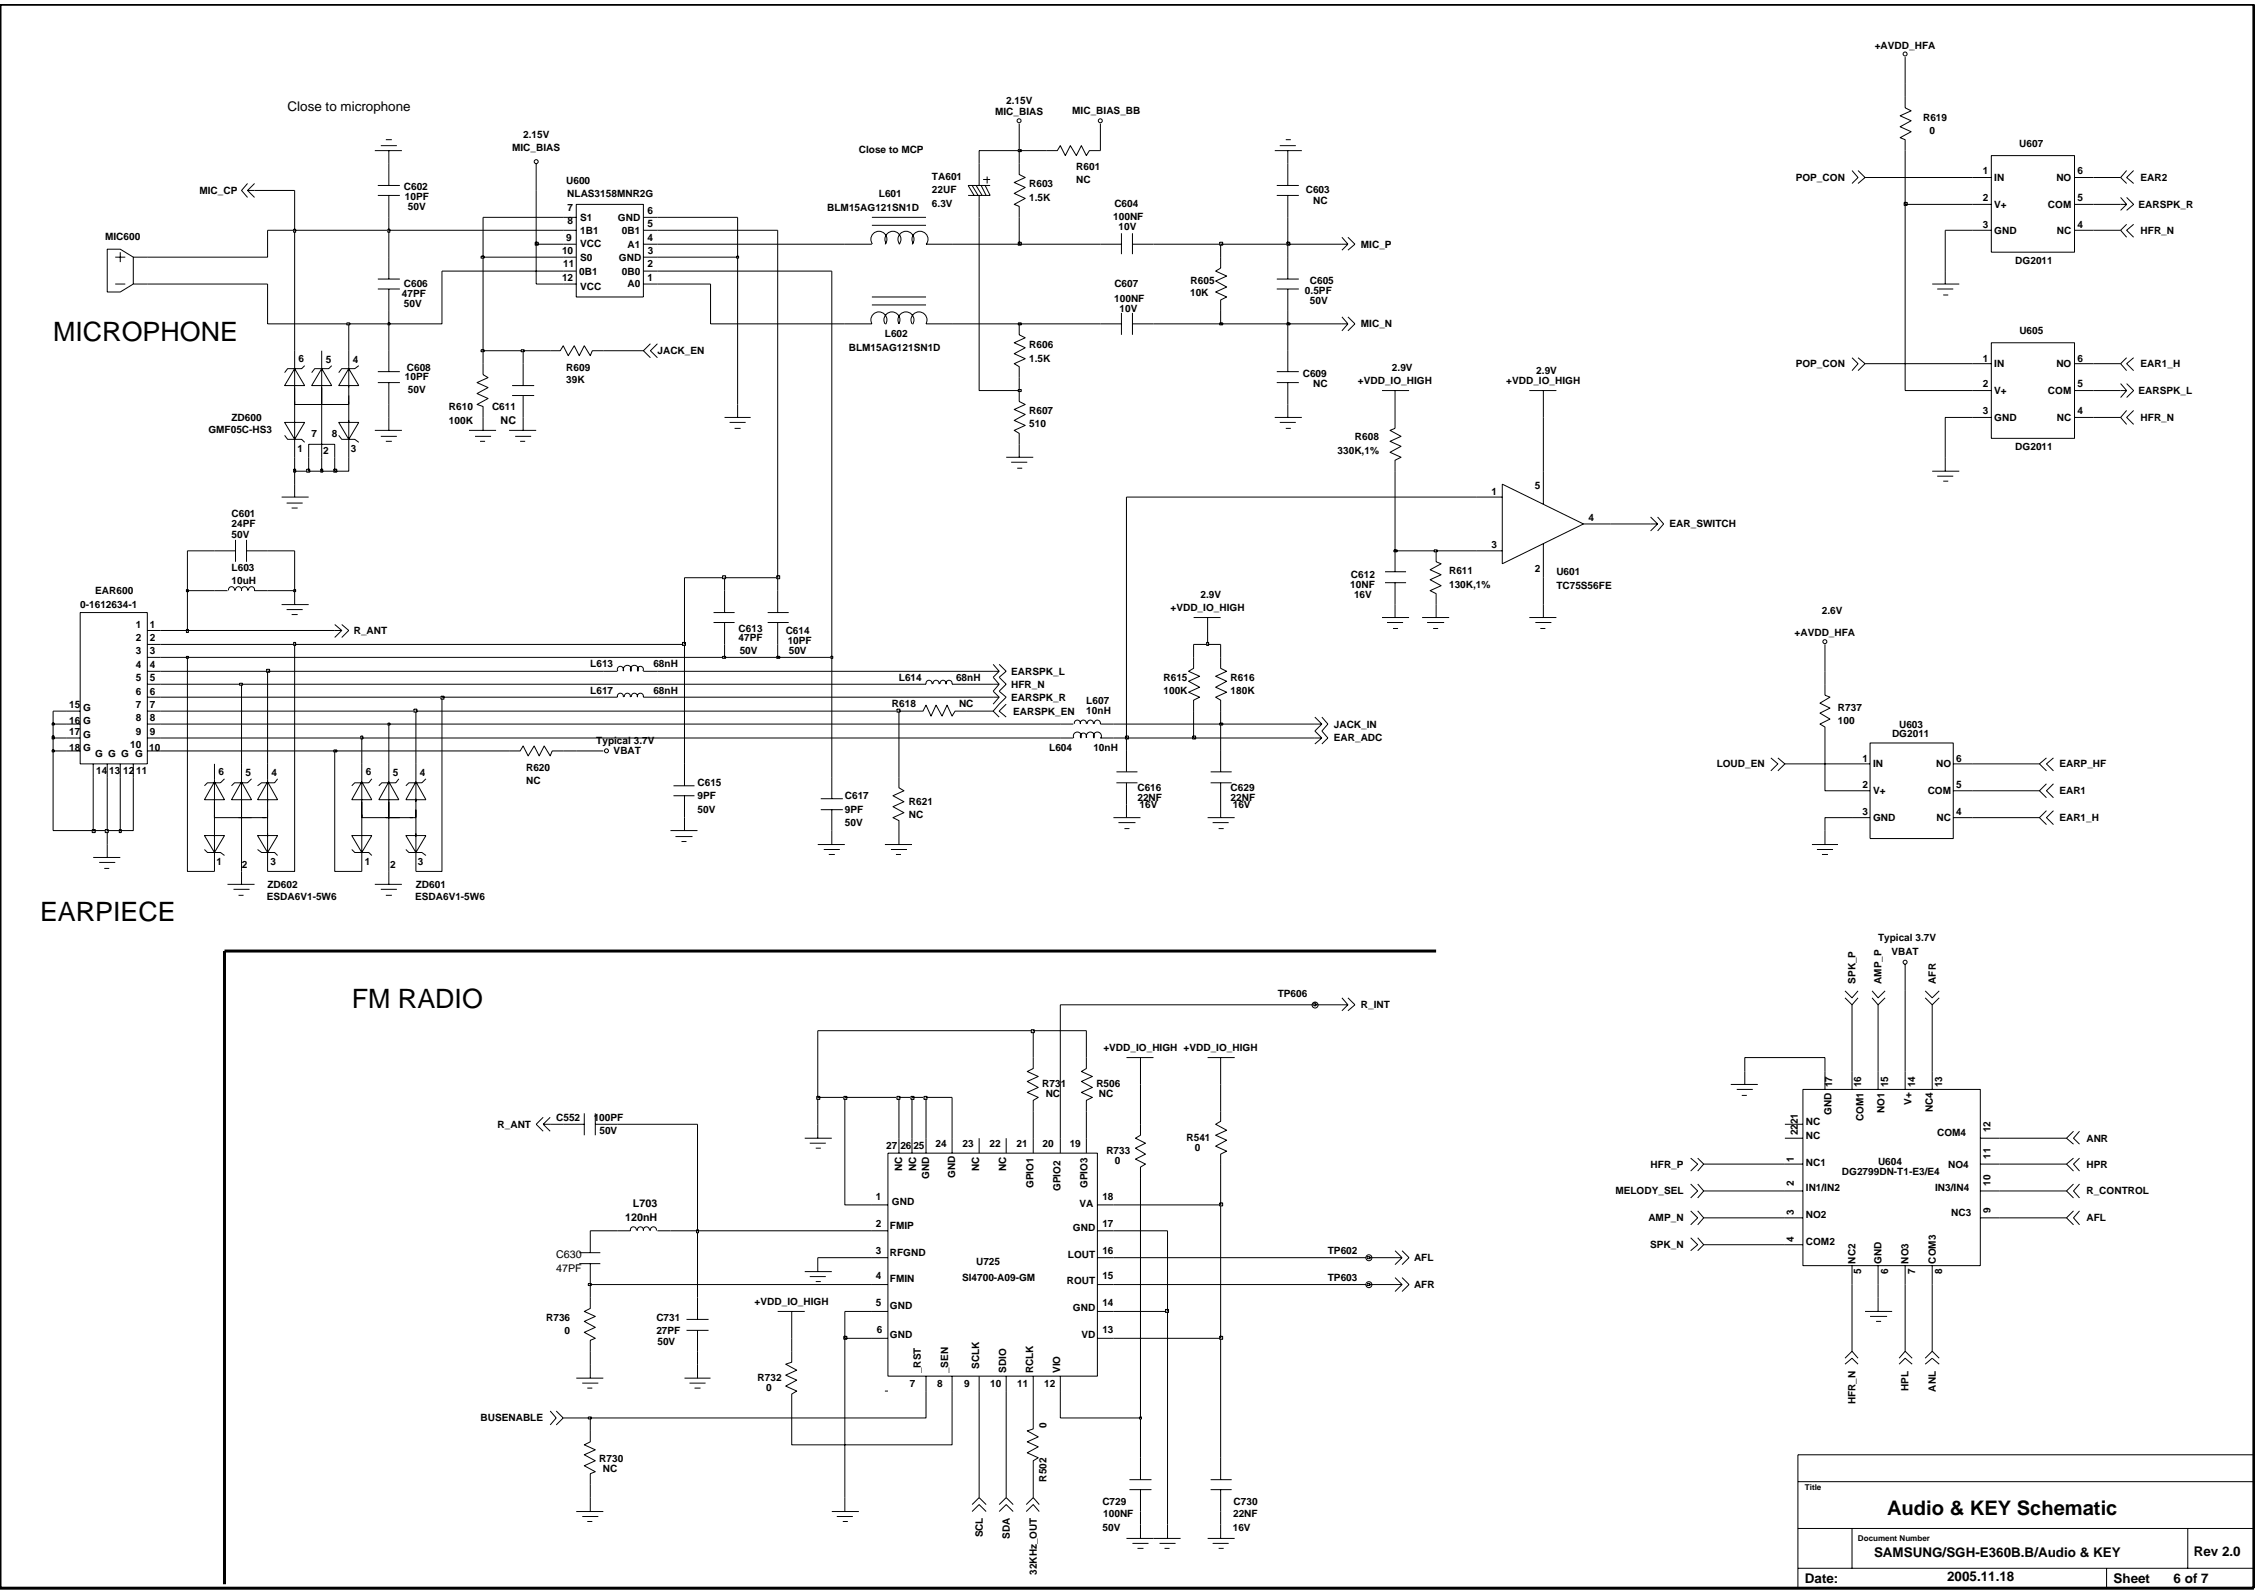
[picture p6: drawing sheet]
<svg xmlns="http://www.w3.org/2000/svg" width="192mm" height="135mm" viewBox="0 0 192 135" stroke-linecap="round" stroke-linejoin="round" font-family="sans-serif">
<defs><g id="words">
<g font-size="2.3">
<text x="4.5" y="28.9">MICROPHONE</text>
<text x="3.4" y="78.2">EARPIECE</text>
<text x="29.9" y="85.6">FM RADIO</text>
</g>
<text font-size="1.7" x="160.3" y="128.6">Audio &amp; KEY Schematic</text>
<g font-size="1.1">
<text x="24.4" y="9.4">Close to microphone</text>
<text x="153.3" y="134.4">Date:</text>
<text x="159.2" y="132.2">SAMSUNG/SGH-E360B.B/Audio &amp; KEY</text>
<text x="165.4" y="134.3">2005.11.18</text>
<text x="179.6" y="134.4">Sheet</text>
<text x="184.7" y="134.4">6 of 7</text>
<text x="186.4" y="132.1">Rev 2.0</text>
</g>
<g font-size=".9">
<text x="42.5" y="36">NC</text>
<text x="157.6" y="83.5" transform="rotate(-90 157.6 83.5)">SPK_P</text>
<text x="159.8" y="83.5" transform="rotate(-90 159.8 83.5)">AMP_P</text>
<text x="164.4" y="83.5" transform="rotate(-90 164.4 83.5)">AFR</text>
<text x="155.6" y="94.7" transform="rotate(-90 155.6 94.7)">GND</text>
<text x="155.6" y="92.3" transform="rotate(-90 155.6 92.3)">17</text>
<text x="158.1" y="92.3" transform="rotate(-90 158.1 92.3)">16</text>
<text x="158.3" y="95.2" transform="rotate(-90 158.3 95.2)">COM1</text>
<text x="160.1" y="94.5" transform="rotate(-90 160.1 94.5)">NO1</text>
<text x="160.4" y="92.3" transform="rotate(-90 160.4 92.3)">15</text>
<text x="162.4" y="93.8" transform="rotate(-90 162.4 93.8)">V+</text>
<text x="162.7" y="92.3" transform="rotate(-90 162.7 92.3)">14</text>
<text x="164.2" y="94.5" transform="rotate(-90 164.2 94.5)">NC4</text>
<text x="165" y="92.3" transform="rotate(-90 165 92.3)">13</text>
<text x="76.6" y="99.5" transform="rotate(-90 76.6 99.5)">NC</text>
<text x="77.8" y="99.5" transform="rotate(-90 77.8 99.5)">NC</text>
<text x="78.9" y="100.1" transform="rotate(-90 78.9 100.1)">GND</text>
<text x="81.1" y="100" transform="rotate(-90 81.1 100)">GND</text>
<text x="83.2" y="99.5" transform="rotate(-90 83.2 99.5)">NC</text>
<text x="85.5" y="99.5" transform="rotate(-90 85.5 99.5)">NC</text>
<text x="87.8" y="100.9" transform="rotate(-90 87.8 100.9)">GPIO1</text>
<text x="90.1" y="101.2" transform="rotate(-90 90.1 101.2)">GPIO2</text>
<text x="92.4" y="100.9" transform="rotate(-90 92.4 100.9)">GPIO3</text>
<text x="152.4" y="100.7" transform="rotate(-90 152.4 100.7)">2</text>
<text x="152.4" y="98.7" transform="rotate(-90 152.4 98.7)">1</text>
<text x="152.7" y="96.4" transform="rotate(-90 152.7 96.4)">2221</text>
<text x="169.1" y="100.7" transform="rotate(-90 169.1 100.7)">10</text>
<text x="169.1" y="96.1" transform="rotate(-90 169.1 96.1)">12</text>
<text x="169.1" y="98.4" transform="rotate(-90 169.1 98.4)">11</text>
<text x="47.3" y="106.8">C630</text>
<text x="47.3" y="108">47PF</text>
<text x="53.1" y="103.7">120nH</text>
<text x="53.8" y="102.5">L703</text>
<text x="152.4" y="105.4" transform="rotate(-90 152.4 105.4)">4</text>
<text x="152.4" y="103.2" transform="rotate(-90 152.4 103.2)">3</text>
<text x="157.6" y="107.3" transform="rotate(-90 157.6 107.3)">NC2</text>
<text x="159.8" y="107.3" transform="rotate(-90 159.8 107.3)">GND</text>
<text x="162.1" y="107.3" transform="rotate(-90 162.1 107.3)">NO3</text>
<text x="164.4" y="107.3" transform="rotate(-90 164.4 107.3)">COM3</text>
<text x="169.1" y="103" transform="rotate(-90 169.1 103)">9</text>
<text x="158.1" y="108.2" transform="rotate(-90 158.1 108.2)">5</text>
<text x="160.4" y="108.2" transform="rotate(-90 160.4 108.2)">6</text>
<text x="162.7" y="108.2" transform="rotate(-90 162.7 108.2)">7</text>
<text x="165" y="108.2" transform="rotate(-90 165 108.2)">8</text>
<text x="78.2" y="116.6" transform="rotate(-90 78.2 116.6)">_RST</text>
<text x="80.5" y="116.6" transform="rotate(-90 80.5 116.6)">_SEN</text>
<text x="83.2" y="116.3" transform="rotate(-90 83.2 116.3)">SCLK</text>
<text x="85.5" y="116.6" transform="rotate(-90 85.5 116.6)">SDIO</text>
<text x="87.8" y="116.6" transform="rotate(-90 87.8 116.6)">RCLK</text>
<text x="90.1" y="116.6" transform="rotate(-90 90.1 116.6)">VIO</text>
<text x="157.6" y="119.3" transform="rotate(-90 157.6 119.3)">HFR_N</text>
<text x="162.1" y="118.1" transform="rotate(-90 162.1 118.1)">HPL</text>
<text x="164.4" y="118.2" transform="rotate(-90 164.4 118.2)">ANL</text>
<text x="88.9" y="125.8" transform="rotate(-90 88.9 125.8)">R502</text>
<text x="88.9" y="121.3" transform="rotate(-90 88.9 121.3)">0</text>
<text x="83.5" y="130.6" transform="rotate(-90 83.5 130.6)">SCL</text>
<text x="85.8" y="130.7" transform="rotate(-90 85.8 130.7)">SDA</text>
<text x="88.1" y="133.7" transform="rotate(-90 88.1 133.7)">32KHz_OUT</text>
</g>
<g font-size=".8">
<text x="159.3" y="4.1">+AVDD_HFA</text>
<text x="44.4" y="11.7">2.15V</text>
<text x="84.5" y="9.8">MIC_BIAS</text>
<text x="85.5" y="8.8">2.15V</text>
<text x="91.1" y="9.7">MIC_BIAS_BB</text>
<text x="163.4" y="10.3">R619</text>
<text x="163.9" y="11.4">0</text>
<text x="16.9" y="16.5">MIC_CP</text>
<text x="34.3" y="16.2">C602</text>
<text x="34.4" y="17">10PF</text>
<text x="34.7" y="17.9">50V</text>
<text x="43.5" y="12.8">MIC_BIAS</text>
<text x="48.1" y="15.6">U600</text>
<text x="48.2" y="16.7">NLAS3158MNR2G</text>
<text x="48.2" y="17.9">7</text>
<text x="70.3" y="17.9">BLM15AG121SN1D</text>
<text x="73" y="13">Close to MCP</text>
<text x="74.7" y="16.7">L601</text>
<text x="79.2" y="16.4">22UF</text>
<text x="79.2" y="17.6">6.3V</text>
<text x="79.2" y="15.3">TA601</text>
<text x="87.4" y="15.9">R603</text>
<text x="87.4" y="17.1">1.5K</text>
<text x="91.4" y="15.6">NC</text>
<text x="91.4" y="14.5">R601</text>
<text x="94.7" y="17.6">C604</text>
<text x="110.9" y="16.4">C603</text>
<text x="111.6" y="17.3">NC</text>
<text x="152.6" y="15.4">POP_CON</text>
<text x="168.4" y="14.8">1</text>
<text x="168.4" y="17.1">2</text>
<text x="169.4" y="17.6">V+</text>
<text x="169.4" y="15.4">IN</text>
<text x="171.6" y="12.5">U607</text>
<text x="174" y="17.6">COM</text>
<text x="174.7" y="15.4">NO</text>
<text x="176.5" y="17.1">5</text>
<text x="176.5" y="14.8">6</text>
<text x="181.7" y="17.6">EARSPK_R</text>
<text x="181.9" y="15.4">EAR2</text>
<text x="8.9" y="20.4">MIC600</text>
<text x="47.7" y="21.6">10</text>
<text x="47.7" y="23.9">12</text>
<text x="47.8" y="22.7">11</text>
<text x="48.1" y="20.5">9</text>
<text x="48.2" y="19">8</text>
<text x="49.2" y="23.4">0B1</text>
<text x="49.3" y="22.1">S0</text>
<text x="49.3" y="18.7">S1</text>
<text x="49.3" y="21">VCC</text>
<text x="49.3" y="19.8">1B1</text>
<text x="52.5" y="18.7">GND</text>
<text x="52.6" y="22.2">GND</text>
<text x="52.8" y="23.3">0B0</text>
<text x="52.8" y="19.8">0B1</text>
<text x="53.3" y="21">A1</text>
<text x="55" y="18.2">6</text>
<text x="55" y="23.9">1</text>
<text x="55" y="20.5">4</text>
<text x="55" y="22.7">2</text>
<text x="55" y="19.3">5</text>
<text x="55" y="21.6">3</text>
<text x="94.6" y="18.7">100NF</text>
<text x="95" y="19.5">10V</text>
<text x="115.6" y="21">MIC_P</text>
<text x="168.4" y="19.4">3</text>
<text x="169.4" y="19.8">GND</text>
<text x="171.2" y="22.4">DG2011</text>
<text x="174.7" y="19.8">NC</text>
<text x="176.5" y="19.4">4</text>
<text x="181.9" y="19.8">HFR_N</text>
<text x="34.1" y="25.2">47PF</text>
<text x="34.3" y="24.4">C606</text>
<text x="34.3" y="26.1">50V</text>
<text x="49.3" y="24.7">VCC</text>
<text x="53.3" y="24.4">A0</text>
<text x="72.1" y="29.8">BLM15AG121SN1D</text>
<text x="75.2" y="28.6">L602</text>
<text x="87.4" y="29.5">R606</text>
<text x="94.7" y="25.6">100NF</text>
<text x="94.7" y="24.4">C607</text>
<text x="95.1" y="26.5">10V</text>
<text x="101.1" y="25.1">10K</text>
<text x="101.1" y="24.1">R605</text>
<text x="110.9" y="25">0.5PF</text>
<text x="111.3" y="24.1">C605</text>
<text x="111.3" y="25.8">50V</text>
<text x="115.6" y="27.8">MIC_N</text>
<text x="171.6" y="28.4">U605</text>
<text x="19.7" y="35.8">ZD600</text>
<text x="25.4" y="30.7">6</text>
<text x="27.7" y="30.8">5</text>
<text x="30" y="30.8">4</text>
<text x="34.4" y="32.3">10PF</text>
<text x="34.6" y="31.5">C608</text>
<text x="34.7" y="33.4">50V</text>
<text x="38.1" y="34.8">R610</text>
<text x="41.8" y="34.8">C611</text>
<text x="48.1" y="31.5">R609</text>
<text x="48.1" y="32.6">39K</text>
<text x="55.9" y="30.1">JACK_EN</text>
<text x="87.4" y="35.2">R607</text>
<text x="87.4" y="30.7">1.5K</text>
<text x="110.7" y="32.1">C609</text>
<text x="111.6" y="32.9">NC</text>
<text x="115.4" y="32.6">+VDD_IO_HIGH</text>
<text x="118.3" y="31.5">2.9V</text>
<text x="128" y="32.6">+VDD_IO_HIGH</text>
<text x="130.5" y="31.7">2.9V</text>
<text x="152.6" y="31.2">POP_CON</text>
<text x="168.4" y="35.2">3</text>
<text x="168.4" y="30.7">1</text>
<text x="168.4" y="32.9">2</text>
<text x="169.4" y="35.7">GND</text>
<text x="169.4" y="31.2">IN</text>
<text x="169.4" y="33.5">V+</text>
<text x="174" y="33.5">COM</text>
<text x="174.7" y="31.2">NO</text>
<text x="174.7" y="35.7">NC</text>
<text x="176.5" y="32.9">5</text>
<text x="176.5" y="35.2">4</text>
<text x="176.5" y="30.7">6</text>
<text x="181.7" y="33.5">EARSPK_L</text>
<text x="181.9" y="35.7">HFR_N</text>
<text x="181.9" y="31.2">EAR1_H</text>
<text x="17.7" y="36.8">GMF05C-HS3</text>
<text x="25.3" y="38.4">1</text>
<text x="26.5" y="37.1">7</text>
<text x="27.4" y="38.6">2</text>
<text x="28.2" y="37.1">8</text>
<text x="29.8" y="38.4">3</text>
<text x="38.1" y="36">100K</text>
<text x="87.4" y="36.3">510</text>
<text x="113.6" y="38.6">330K,1%</text>
<text x="115.1" y="37.4">R608</text>
<text x="130.4" y="41.5">5</text>
<text x="171.2" y="38.2">DG2011</text>
<text x="19.7" y="45.7">50V</text>
<text x="19.7" y="44.7">24PF</text>
<text x="19.7" y="43.9">C601</text>
<text x="126.7" y="42">1</text>
<text x="126.7" y="46.5">3</text>
<text x="134.9" y="44.2">4</text>
<text x="141.8" y="44.8">EAR_SWITCH</text>
<text x="6.8" y="51.7">0-1612634-1</text>
<text x="8.1" y="50.4">EAR600</text>
<text x="11.5" y="53.4">1</text>
<text x="12.7" y="53.4">1</text>
<text x="19.7" y="49.6">10uH</text>
<text x="19.7" y="48.5">L603</text>
<text x="30.1" y="53.8">R_ANT</text>
<text x="62.7" y="53.6">C613</text>
<text x="66.7" y="53.9">C614</text>
<text x="99.4" y="51.9">+VDD_IO_HIGH</text>
<text x="102" y="50.7">2.9V</text>
<text x="114.7" y="49.9">10NF</text>
<text x="114.8" y="49.1">C612</text>
<text x="115" y="50.7">16V</text>
<text x="123.1" y="48.7">R611</text>
<text x="123.1" y="49.9">130K,1%</text>
<text x="130.4" y="48.5">2</text>
<text x="132.2" y="48.8">U601</text>
<text x="132.2" y="50">TC75S56FE</text>
<text x="154.8" y="52.2">2.6V</text>
<text x="11.5" y="54.5">2</text>
<text x="11.5" y="55.6">3</text>
<text x="11.5" y="56.7">4</text>
<text x="11.5" y="57.8">5</text>
<text x="11.5" y="59">6</text>
<text x="12.7" y="54.5">2</text>
<text x="12.7" y="56.7">4</text>
<text x="12.7" y="59">6</text>
<text x="12.7" y="55.6">3</text>
<text x="12.7" y="57.8">5</text>
<text x="50.1" y="56.7">L613</text>
<text x="50.1" y="58.9">L617</text>
<text x="55.5" y="56.7">68nH</text>
<text x="55.5" y="58.9">68nH</text>
<text x="62.7" y="54.5">47PF</text>
<text x="62.8" y="55.6">50V</text>
<text x="66.9" y="54.7">10PF</text>
<text x="67" y="55.5">50V</text>
<text x="76.4" y="57.8">L614</text>
<text x="81.2" y="57.8">68nH</text>
<text x="85.9" y="57.3">EARSPK_L</text>
<text x="85.9" y="59.5">EARSPK_R</text>
<text x="85.9" y="58.4">HFR_N</text>
<text x="92.3" y="59.8">L607</text>
<text x="98.8" y="58.9">100K</text>
<text x="98.8" y="57.8">R615</text>
<text x="104.5" y="58.9">180K</text>
<text x="104.5" y="57.8">R616</text>
<text x="152.5" y="54">+AVDD_HFA</text>
<text x="5.9" y="60.1">15</text>
<text x="5.9" y="61.5">16</text>
<text x="5.9" y="62.4">17</text>
<text x="5.9" y="63.8">18</text>
<text x="7.1" y="63.8">G</text>
<text x="7.1" y="60.4">G</text>
<text x="7.1" y="61.5">G</text>
<text x="7.1" y="62.7">G</text>
<text x="8.1" y="64.3">G G G G</text>
<text x="8.2" y="65.7">14</text>
<text x="9.3" y="65.7">13</text>
<text x="10.5" y="65.7">12</text>
<text x="11.1" y="63.5">10</text>
<text x="11.5" y="62.4">9</text>
<text x="11.5" y="60.1">7</text>
<text x="11.5" y="61.2">8</text>
<text x="11.6" y="65.7">11</text>
<text x="12.7" y="63.8">10</text>
<text x="12.7" y="62.4">9</text>
<text x="12.7" y="61.2">8</text>
<text x="12.7" y="60.1">7</text>
<text x="18.6" y="65.8">6</text>
<text x="20.9" y="65.9">5</text>
<text x="23.1" y="65.9">4</text>
<text x="31.1" y="65.8">6</text>
<text x="33.4" y="65.9">5</text>
<text x="35.7" y="65.9">4</text>
<text x="44.7" y="65.5">R620</text>
<text x="50.7" y="63.2">Typical 3.7V</text>
<text x="52.1" y="64.1">VBAT</text>
<text x="75.8" y="60">R618</text>
<text x="81.5" y="60">NC</text>
<text x="86.1" y="60.7">EARSPK_EN</text>
<text x="89.1" y="63.8">L604</text>
<text x="92.3" y="60.6">10nH</text>
<text x="92.9" y="63.8">10nH</text>
<text x="113.3" y="61.8">JACK_IN</text>
<text x="113.3" y="63">EAR_ADC</text>
<text x="145.8" y="65.2">LOUD_EN</text>
<text x="156.1" y="60.4">R737</text>
<text x="156.1" y="61.5">100</text>
<text x="158.2" y="64.7">1</text>
<text x="159.1" y="65.2">IN</text>
<text x="160.7" y="62.6">DG2011</text>
<text x="161.3" y="61.8">U603</text>
<text x="164.5" y="65.2">NO</text>
<text x="166.2" y="64.7">6</text>
<text x="175" y="65.2">EARP_HF</text>
<text x="44.7" y="66.6">NC</text>
<text x="59.3" y="69">50V</text>
<text x="59.3" y="67.8">9PF</text>
<text x="59.3" y="66.7">C615</text>
<text x="71.8" y="69">9PF</text>
<text x="71.8" y="70.1">50V</text>
<text x="71.8" y="67.8">C617</text>
<text x="77.2" y="68.3">R621</text>
<text x="77.2" y="69.4">NC</text>
<text x="96.6" y="68">22NF</text>
<text x="96.6" y="67.1">C616</text>
<text x="96.8" y="68.6">16V</text>
<text x="104.5" y="67.1">C629</text>
<text x="104.5" y="68">22NF</text>
<text x="104.7" y="68.6">16V</text>
<text x="158.2" y="69.2">3</text>
<text x="158.2" y="66.9">2</text>
<text x="159.1" y="69.7">GND</text>
<text x="159.1" y="67.4">V+</text>
<text x="163.8" y="67.4">COM</text>
<text x="164.5" y="69.7">NC</text>
<text x="166.2" y="66.9">5</text>
<text x="166.2" y="69.2">4</text>
<text x="175" y="69.7">EAR1_H</text>
<text x="175" y="67.4">EAR1</text>
<text x="18.4" y="73.5">1</text>
<text x="20.6" y="73.7">2</text>
<text x="22.7" y="76.5">ESDA6V1-5W6</text>
<text x="22.7" y="75.4">ZD602</text>
<text x="23" y="73.5">3</text>
<text x="31" y="73.5">1</text>
<text x="33.2" y="73.7">2</text>
<text x="35.3" y="76.5">ESDA6V1-5W6</text>
<text x="35.3" y="75.4">ZD601</text>
<text x="35.5" y="73.5">3</text>
<text x="159.5" y="79.9">Typical 3.7V</text>
<text x="160.7" y="81.1">VBAT</text>
<text x="93.7" y="89.3">+VDD_IO_HIGH +VDD_IO_HIGH</text>
<text x="108.5" y="84.7">TP606</text>
<text x="115.6" y="85.6">R_INT</text>
<text x="42.3" y="95.8">R_ANT</text>
<text x="47.2" y="95.2">C552</text>
<text x="50.4" y="95.2">100PF</text>
<text x="88.5" y="92.3">R731</text>
<text x="88.8" y="93.2">NC</text>
<text x="93.1" y="92.3">R506</text>
<text x="93.4" y="93.2">NC</text>
<text x="153.4" y="95.5">NC</text>
<text x="50.9" y="96.3">50V</text>
<text x="74.4" y="101.9">1</text>
<text x="75.3" y="97.6">27</text>
<text x="76.5" y="97.6">26</text>
<text x="77.6" y="97.6">25</text>
<text x="79.5" y="97.4">24</text>
<text x="81.8" y="97.4">23</text>
<text x="84.1" y="97.4">22</text>
<text x="86.4" y="97.4">21</text>
<text x="88.6" y="97.4">20</text>
<text x="90.9" y="97.4">19</text>
<text x="93.6" y="101.9">18</text>
<text x="94" y="98">R733</text>
<text x="94.7" y="98.9">0</text>
<text x="100.8" y="96.9">R541</text>
<text x="101.5" y="97.8">0</text>
<text x="137.2" y="101.4">MELODY_SEL</text>
<text x="140.2" y="99.2">HFR_P</text>
<text x="153.4" y="99">NC1</text>
<text x="153.4" y="96.7">NC</text>
<text x="153.4" y="101.2">IN1/IN2</text>
<text x="156.5" y="99.7">DG2799DN-T1-E3/E4</text>
<text x="159.5" y="98.9">U604</text>
<text x="164.4" y="101.2">IN3/IN4</text>
<text x="164.6" y="96.4">COM4</text>
<text x="165.5" y="99.2">NO4</text>
<text x="177.3" y="97">ANR</text>
<text x="177.3" y="101.4">R_CONTROL</text>
<text x="177.3" y="99.2">HPR</text>
<text x="74.4" y="106.5">3</text>
<text x="74.4" y="104.2">2</text>
<text x="75.6" y="106.6">RFGND</text>
<text x="75.6" y="104.3">FMIP</text>
<text x="75.8" y="102.3">GND</text>
<text x="82.9" y="107.4">U725</text>
<text x="90.7" y="106.8">LOUT</text>
<text x="91.2" y="104.5">GND</text>
<text x="91.7" y="102.5">VA</text>
<text x="93.6" y="106.5">16</text>
<text x="93.6" y="104.2">17</text>
<text x="112.8" y="106.5">TP602</text>
<text x="120.1" y="107.1">AFL</text>
<text x="140" y="103.7">AMP_N</text>
<text x="140.2" y="106">SPK_N</text>
<text x="153.4" y="103.5">NO2</text>
<text x="153.4" y="105.7">COM2</text>
<text x="165.8" y="103.3">NC3</text>
<text x="177.3" y="103.7">AFL</text>
<text x="46.4" y="112.2">R736</text>
<text x="48" y="113.3">0</text>
<text x="55.8" y="113.3">27PF</text>
<text x="55.8" y="112.2">C731</text>
<text x="64.1" y="110.8">+VDD_IO_HIGH</text>
<text x="74.4" y="108.7">4</text>
<text x="74.4" y="110.9">5</text>
<text x="74.5" y="113.2">6</text>
<text x="75.6" y="108.9">FMIN</text>
<text x="75.6" y="111.2">GND</text>
<text x="75.6" y="113.6">GND</text>
<text x="81.7" y="108.8">SI4700-A09-GM</text>
<text x="90.6" y="109.1">ROUT</text>
<text x="91.2" y="111.4">GND</text>
<text x="91.9" y="113.6">VD</text>
<text x="93.6" y="108.7">15</text>
<text x="93.6" y="113.2">13</text>
<text x="93.6" y="110.9">14</text>
<text x="112.8" y="108.8">TP603</text>
<text x="120.1" y="109.4">AFR</text>
<text x="55.8" y="114.3">50V</text>
<text x="64.4" y="117.3">R732</text>
<text x="65.1" y="118.1">0</text>
<text x="77.3" y="117.8">7</text>
<text x="79.6" y="117.8">8</text>
<text x="81.9" y="117.8">9</text>
<text x="84.1" y="117.8">10</text>
<text x="86.4" y="117.8">11</text>
<text x="88.7" y="117.8">12</text>
<text x="40.8" y="120.7">BUSENABLE</text>
<text x="50.9" y="124.1">R730</text>
<text x="51.2" y="125">NC</text>
<text x="93.6" y="127.8">C729</text>
<text x="93.7" y="130.1">50V</text>
<text x="93.7" y="128.9">100NF</text>
<text x="104.7" y="130.1">16V</text>
<text x="104.8" y="128.9">22NF</text>
<text x="104.8" y="127.8">C730</text>
</g>
<g font-size=".7">
<text x="153.3" y="126.6">Title</text>
<text x="157.8" y="130.9">Document Number</text>
</g>
</g></defs>
<g fill="none" stroke="#000" stroke-width=".08">
<path d="M21 15.6l-.5 .6 .5 .6M21 16.2l.6 .6M21 16.2h.6M21.6 15.6l-.6 .6M31.8 12.8h2.3M32.1 16.6h1.9M32.1 15.8h1.9M32.4 12.4h1.3M32.8 11.9h.5M33 12.8v3M33 16.6v1.9M45.5 13.9v2.3"/>
<path d="M47.8 18.5h1.2M47.8 19.6h1.2M49 17.4h5.7v7.8h-5.7zM54.7 18.5h1.2M54.7 19.6h1.2M74.1 18.5h4.6M74.1 19.1h4.6M82.6 15.8l.5 .8M82.9 15.8l.5 .8M83.2 13.9v1.9M83.2 16.6v1.9M83.4 15.8l.4 .8"/>
<path d="M83.5 15.2h.6M83.7 15.8l.4 .8h-1.9M83.9 15v.6M84.1 15.8h-1.9l.6 .8M86.6 13.9v.9l.5 .3-.9 .4 .9 .4-.9 .5 .9 .5-.9 .5 .4 .1v1M86.6 10.5v2.3M93.5 10.5v2.3h-1l-.2 .4-.4-.8-.5 .8-.5-.8-.4 .8-.4-.8-.3 .4h-.9M95.3 19.8v1.8M96.2 19.8v1.8M108.3 12.8h2.3M108.5 16.6h1.8M108.5 15.8h1.8"/>
<path d="M108.7 12.4h1.4M109.2 11.9h.5M109.4 12.8v3M109.4 16.6v1.9M157.3 14.5l.5 .6-.5 .5M157.8 14.5l.6 .6-.6 .5M161.8 8.2v1l.6 .2-1 .4 1 .5-1 .5 1 .4-1 .5 .4 .2v.9M161.8 4.8v2.3M167.6 19.6h1.6M167.6 17.4h1.6M167.6 15.1h1.6M169.2 13.2h7v8.2h-7z"/>
<path d="M176.2 19.6h1.7M176.2 17.4h1.7M176.2 15.1h1.7M180.2 16.8l.5 .6M180.2 17.4h.5M180.7 14.5l-.5 .6 .5 .5M180.7 16.8l.6 .6-.6 .5M180.7 17.4l-.5 .5M180.7 19l-.5 .6 .5 .5M181.3 19l-.6 .6 .6 .5M181.3 14.5l-.6 .6 .6 .5M9.8 21.8h.8"/>
<path d="M9.8 24.1h.8M10.2 21.4v.9M11.3 24.1v-2.3l-1.1-.6h-1.1v3.6h1.1l1.1-.7h1.2M11.3 21.8h1.2M24.2 35.9h1.7l-.9 1.4zM24.2 37l.2 .3h1.2l.3 .3M25 31.3l.9 1.4h-1.7zM25 34.4h4.6M25 29.8v9M25.9 31.1l-.3 .2h-1.2l-.2 .3M26.2 38.8v-1.1h2.2v1.1M27.3 31.3l.9 1.4h-1.7z"/>
<path d="M27.3 29.8v9M28.2 31.1l-.3 .2h-1.2l-.2 .3M28.8 37l.2 .3h1.1l.4 .3M28.8 35.9h1.7l-.9 1.4zM29.6 31.3l.9 1.4h-1.7zM29.6 29.8v9M30.5 31.1l-.4 .2h-1.1l-.2 .3M31.8 36.5h2.3M32.1 32.5h1.9M32.1 31.6h1.9M32.1 24.5h1.9M32.1 23.7h1.9"/>
<path d="M32.4 37.1h1.3M32.8 37.5h.5M33 21.8v1.9M33 24.5v1.9M33 29.8v1.8M33 32.5v1.9M33 35.5v1M39.8 36.5h2.3M40.4 37.1h1.3M40.8 37.5h.4M41 30.9v.9l.5 .3-1 .4 1 .4-1 .5 1 .4-1 .6 .5 .1v2M43.3 36.5h2.2"/>
<path d="M43.5 32.7h1.9M43.5 33.6h1.9M43.8 37.1h1.3M44.2 37.5h.4M44.4 30.9v1.8M44.4 33.6v2.9M46.7 29.8h.9l.2-.4 .5 .8 .5-.8 .4 .8 .4-.8 .5 .8 .2-.4h1M47.8 21.8h1.2M47.8 24.1h1.2M47.8 20.7h1.2M47.8 23h1.2M54.7 21.8h1.2"/>
<path d="M54.7 24.1h1.2M54.7 20.7h1.2M54.7 23h1.2M55.3 29.2l-.6 .6 .6 .6M55.9 29.2l-.6 .6 .6 .6M61.6 35.5h2.2M62 35.9h1.3M62.4 36.4h.5M62.7 34.4v1.1M71.8 27.5h2.3a.68 .68 0 0 1 .6-1 .68 .68 0 0 1 .5 1M71.8 20.7h2.3M74.1 25.2h4.6"/>
<path d="M74.1 25.9h4.6M74.1 20.7a.68 .68 0 0 1 .1-.9 .68 .68 0 0 1 .9 0 .68 .68 0 0 1 .1 1M75.2 27.5a.68 .68 0 0 1 .6-1 .68 .68 0 0 1 .6 1M75.3 20.7a.68 .68 0 0 1 .6-1.1 .68 .68 0 0 1 .5 1.2M76.4 27.5a.68 .68 0 0 1 .6-1 .68 .68 0 0 1 .5 1M76.4 20.7a.68 .68 0 0 1 .1-.9 .68 .68 0 0 1 .9 0 .68 .68 0 0 1 .1 1M77.5 27.5a.68 .68 0 0 1 .6-1 .68 .68 0 0 1 .6 1h2.2M77.6 20.7a.68 .68 0 0 1 .6-1.1 .68 .68 0 0 1 .5 1.2M78.7 20.7h2.2M85.5 38.8h2.3M85.9 39.3h1.4M86.4 39.8h.4"/>
<path d="M86.6 33.2v.9l.5 .3-.9 .4 .9 .4-.9 .5 .9 .4-.9 .4 .4 .3v2M86.6 27.5v.9l.5 .3-.9 .4 .9 .4-.9 .5 .9 .5-.9 .4 .4 .2v1M93.5 27.5h1.8M93.5 20.7h1.8M95.3 26.6v1.8M96.2 27.5h1.8M96.2 20.7h1.8M96.2 26.6v1.8M103.7 21.8v1l-.4 .2 .9 .4-.9 .5 .9 .5-.9 .4 .9 .4-.5 .3v.9M108.3 35.5h2.3M108.5 32.5h1.8M108.5 31.6h1.8"/>
<path d="M108.5 24.5h1.8M108.5 23.7h1.8M108.7 35.9h1.4M109.2 36.4h.5M109.4 21.8v1.9M109.4 24.5v1.9M109.4 29.8v1.8M109.4 32.5v3M114 26.9l.5 .6M114 27.5h.5M114 20.1l.5 .6M114 20.7h.5"/>
<path d="M114.5 26.9l.6 .6-.6 .6M114.5 27.5l-.5 .6M114.5 20.1l.6 .6-.6 .5M114.5 20.7l-.5 .5M117.4 33.2h2.3M118.5 33.2v3.2l-.4 .1 .9 .6-.9 .4 .9 .4-.9 .5 .9 .4-.5 .3v.9M129.9 33.2h2.3M131.1 33.2v2.3M157.3 30.4l.5 .5-.5 .6M157.8 30.4l.6 .5-.6 .6M164.1 24.1h2.3M164.6 24.5h1.3"/>
<path d="M165.1 25.1h.4M165.3 23v1.1M165.3 38.8v1.2M167.6 35.5h1.6M167.6 33.2h1.6M167.6 30.9h1.6M169.2 29.1h7v8.1h-7zM176.2 35.5h1.7M176.2 33.2h1.7M176.2 30.9h1.7M180.2 32.6l.5 .6-.5 .6M180.2 33.2h.5"/>
<path d="M180.7 34.9l-.5 .6 .5 .5M180.7 32.6l.6 .6-.6 .6M180.7 30.4l-.5 .5 .5 .6M181.3 34.9l-.6 .6 .6 .5M181.3 30.4l-.6 .5 .6 .6M6.8 52h5.7v12.9h-5.7zM12.5 59.2h1.1M12.5 53.5h1.1M12.5 57h1.1M12.5 54.7h1.1M12.5 55.8h1.1M12.5 58.1h1.1"/>
<path d="M18.2 46.8h1.8M18.2 50.2h1.1M19.4 50.1l.1-.2 .2-.1 .1 .1 .1 .3M20 45.8v1.9M20 50.1l.1-.2 .2-.1 .1 .1 .1 .3 .1-.3 .2-.1 .2 .1v.3M20.9 46.8h1.8M20.9 45.8v1.9M21.1 50.1l.1-.2 .2-.1 .2 .1v.3M21.6 50.2h1.1M23.9 42.2h2.3M23.9 51.3h2.3M24.3 42.7h1.4"/>
<path d="M24.3 51.8h1.4M24.8 43.1h.5M24.8 52.2h.5M25 41.1v1.1M25 50.2v1.1M28.4 53l.6 .5-.6 .6M28.4 53.5h.6M29 53l.6 .5-.6 .6M51.3 59.2h1.1M51.3 57h1.1M52.5 59.2v-.3h.2h.2v.3M52.5 57v-.3l.2-.1 .2 .1v.3"/>
<path d="M53 57a.34 .34 0 0 1 .3-.5 .34 .34 0 0 1 .3 .5M53 59.2l.1-.3h.2h.2v.3M53.6 57a.34 .34 0 0 1 .3-.5 .34 .34 0 0 1 .3 .5M53.6 59.2l.1-.3h.2h.2v.3l.1-.3h.2h.2v.3M54.2 57v-.3l.2-.1 .2 .1v.3M54.7 59.2h1.2M54.7 57h1.2M60.6 52h1.8M60.6 52.9h1.8M61.6 50.2v1.8M61.6 52.9v1.8M65.2 52h1.8"/>
<path d="M65.2 52.9h1.8M66.1 50.2v1.8M66.1 52.9v1.8M77.5 58.1h1.2M78.7 58.1v-.3h.2h.2l.1 .3M79.3 58.1v-.3h.2h.2l.1 .3M79.9 58.1v-.3h.2h.2l.1 .3v-.3h.2h.2l.1 .3h1.2M84.4 59.2h.5M84.4 57h.5M84.4 58.1h.5M84.4 56.4l.5 .6M84.9 58.1l-.5 .6 .5 .5-.5 .6"/>
<path d="M84.9 56.4l.6 .6-.6 .5 .6 .6-.6 .6 .6 .5-1.1 1.2 .5 .5M84.9 57l-.5 .5 .5 .6M85.5 59.8l-.6 .6 .6 .5M101.4 55.8v1l-.4 .2 .9 .4-.9 .5 .9 .5-.9 .4 .9 .4-.5 .3v.9M101.4 52.4h2.3M102.6 52.4v2.3M103.7 55.8v1l.5 .2-.9 .4 .9 .5-.9 .5 .9 .4-.9 .4 .4 .3v.9M117.4 52.4h2.3M117.7 49.5h1.8M117.7 48.6h1.8M117.8 52.9h1.4M118.3 53.4h.5"/>
<path d="M118.5 46.8v1.8M118.5 49.5v2.9M120.8 52.4h2.3M121.2 52.9h1.5M121.7 53.4h.5M122 46.8v.9l.4 .2-.9 .5 .9 .4-.9 .4 .9 .5-.9 .5 .5 .2v2M125.4 46.8h2.2M125.4 42.2h2.2M127.6 41.1l6.9 3.4-6.9 3.4zM129.9 52.4h2.3M130.4 52.9h1.4M130.9 53.4h.4"/>
<path d="M131.1 40v2.8M131.1 46.2v2.9M131.1 51.3v1.1M134.5 44.5h2.3M140.2 43.9l.6 .6-.6 .6M140.2 44.5h.6M140.8 43.9l.5 .6-.5 .6M155 58.1v.9l.5 .2-.9 .5 .9 .4-.9 .5 .9 .5-.9 .4 .4 .2v1M155 54.7v2.3M164.1 40h2.3M164.6 40.4h1.3M165.1 40.9h.4"/>
<path d="M5.6 61.5h1.2M5.6 62.7h1.2M5.6 60.4h1.2M5.6 63.8h1.2M7.9 64.9v1.2M7.9 72.8h2.3M8.4 73.2h1.4M8.9 73.7h.4M9.1 64.9v1.2M9.1 71.7v1.1M10.2 64.9v1.2M11.3 64.9v1.2"/>
<path d="M12.5 61.5h1.1M12.5 62.7h1.1M12.5 60.4h1.1M12.5 63.8h1.1M17.4 71h1.7l-.9 1.4zM17.4 72.1l.2 .3h1.1l.4 .3M18.2 69.4h4.5M18.2 66.4l.9 1.5h-1.7zM18.2 64.9v9.1M19.1 66.1l-.4 .4h-1.1l-.2 .2M19.3 75.1h2.3M19.8 75.5h1.4"/>
<path d="M20.3 76h.4M20.5 66.4l.9 1.5h-1.7zM20.5 64.9v10.2M21.4 66.1l-.4 .4h-1.1l-.2 .2M21.9 72.1l.3 .3h1.1l.3 .3M21.9 71h1.7l-.9 1.4zM22.7 64.9v9.1M22.7 66.4l.9 1.5h-1.7zM23.6 66.1l-.3 .4h-1.1l-.3 .2M29.9 71h1.7l-.9 1.4zM29.9 72.1l.2 .3h1.2l.3 .3M30.7 69.4h4.6"/>
<path d="M30.7 66.4l.9 1.5h-1.7zM30.7 64.9v9.1M31.6 66.1l-.3 .4h-1.2l-.2 .2M31.8 75.1h2.3M32.4 75.5h1.3M32.8 76h.5M33 64.9v10.2M33 66.4l.9 1.5h-1.7zM33.9 66.1l-.3 .4h-1.2l-.2 .2M34.5 72.1l.2 .3h1.1l.4 .3M34.5 71h1.7l-.9 1.4zM35.3 66.4l.9 1.5h-1.7z"/>
<path d="M35.3 64.9v9.1M36.2 66.1l-.4 .4h-1.1l-.2 .2M43.3 63.8h.9l.2-.4 .5 .8 .5-.8 .4 .8 .4-.8 .5 .8 .2-.4h.9M49 63.8h2.3M57 70.5h2.3M57.2 67.6h1.8M57.2 66.7h1.8M57.4 71h1.4M57.9 71.5h.4M58.2 64.9v1.8M58.2 67.6v2.9M69.5 71.7h2.3"/>
<path d="M69.7 68.8h1.9M69.7 67.8h1.9M70 72.1h1.3M70.4 72.6h.5M70.7 66.1v1.7M70.7 68.8v2.9M75.2 71.7h2.3M75.7 72.1h1.4M76.1 72.6h.4M76.4 66.1v.8l.4 .3-.9 .4 .9 .5-.9 .4 .9 .5-.9 .4 .5 .3v2M77.5 60.4h.9l.3-.5 .4 .9 .4-.9 .5 .9 .5-.9 .4 .9 .2-.4h1M90.1 61.5h1.1"/>
<path d="M90.1 62.7h1.1M91.2 62.7a.34 .34 0 0 1 .3-.5 .34 .34 0 0 1 .3 .5M91.3 61.5v-.3h.2h.2l.1 .3M91.8 61.5l.1-.3h.1h.2l.1 .3M91.8 62.6l.1-.3h.1h.2v.3M92.3 62.7a.34 .34 0 0 1 .4-.5 .34 .34 0 0 1 .2 .5M92.4 61.5l.1-.3h.1h.2l.1 .3M92.9 62.7a.34 .34 0 0 1 .3-.5 .34 .34 0 0 1 .3 .5M93 61.5v-.3h.2h.2l.1 .3M93.5 61.5h1.1M93.5 62.7h1.1M94.6 69.4h2.3"/>
<path d="M94.8 66.5h1.8M94.8 65.5h1.8M95 69.9h1.5M95.5 70.4h.5M95.7 63.8v1.7M95.7 66.5v2.9M102.6 69.4h2.3M102.8 66.5h1.8M102.8 65.5h1.8M103 69.9h1.4M103.5 70.4h.5M103.7 63.8v1.7"/>
<path d="M103.7 66.5v2.9M111.7 61.5h.6M111.7 62.7h.6M111.7 60.9l.6 .6M112.3 60.9l.5 .6-.5 .6 .5 .6-.5 .5M112.3 62.7l-.6 .5M112.3 61.5l-.6 .6 .6 .6M150.4 64.4l.6 .5-.6 .6M151 64.4l.6 .5-.6 .6M153.9 71.7h2.2M154.4 72.1h1.3M154.8 72.6h.5"/>
<path d="M155 70.5v1.2M157.3 69.4h1.6M157.3 67.2h1.6M157.3 64.9h1.6M158.9 63.1h7v8.1h-7zM165.9 69.4h1.7M165.9 67.2h1.7M165.9 64.9h1.7M173.9 64.4l-.6 .5 .6 .6M173.9 66.6l-.6 .6 .6 .5M173.9 68.8l-.6 .6 .6 .6M174.4 66.6l-.5 .6 .5 .5"/>
<path d="M174.4 68.8l-.5 .6 .5 .6M174.4 64.4l-.5 .5 .5 .6M46.1 95.5h.6M46.1 94.9l-.6 .6 .6 .6M46.1 95.5l.6 .6M46.7 94.9l-.6 .6M47.8 95.5h1.8M49.6 94.5v1.9M50.6 95.5h1.8M50.6 94.5v1.9M68.4 96.7h2.3M68.8 97.1h1.4"/>
<path d="M69.3 97.5h.4M69.5 95.5v1.2M75.4 97.9h17.8v19h-17.8zM76.4 96.7v1.2M77.5 96.7v1.2M78.7 96.7v1.2M80.9 96.7v1.2M83.2 96.7v1.2M85.5 96.7v1.2M87.8 89.8v.9l-.5 .3 .9 .4-.9 .4 .9 .5-.9 .5 .9 .4-.4 .2v1M87.8 96.7v1.2M90.1 96.7v1.2"/>
<path d="M92.3 89.8v.9l-.4 .3 .9 .4-.9 .4 .9 .5-.9 .5 .9 .4-.5 .2v1M92.3 96.7v1.2M95.7 89.8h2.3M96.9 95.5v.9l-.4 .3 .8 .4-.8 .4 .8 .5-.8 .4 .8 .5-.4 .2v.9M96.9 89.8v2.3M102.6 89.8h2.3M103.7 94.4v.8l-.4 .3 .9 .5-.9 .4 .9 .4-.9 .5 .9 .5-.5 .2v.9M103.7 89.8v2.3M114 84.7l.5 .6-.5 .5M114 85.3h.5M114.5 84.7l.6 .6-.6 .5M143.6 98.4l.6 .5-.6 .6"/>
<path d="M144.2 98.4l.5 .5-.5 .6M147 92.1h2.3M147.5 92.5h1.4M148 93h.4M148.2 91v1.1M151.6 98.9h1.6M151.6 96.7h1.6M151.6 95.5h1.6M153.2 92.5h15v15h-15zM155 91v1.5M156.7 84.1l.6 .6 .5-.6M156.7 84.7l.6 .6 .5-.6"/>
<path d="M157.3 91v1.5M159 84.1l.6 .6 .5-.6M159 84.7l.6 .6 .5-.6M159.6 91v1.5M161.8 81.9v2.2M161.8 91v1.5M163.6 84.1l.5 .6 .6-.6M163.6 84.7l.5 .6 .6-.6M164.1 91v1.5M168.2 98.9h1.7M168.2 96.7h1.7M176.2 98.4l-.6 .5 .6 .6"/>
<path d="M176.2 96.1l-.6 .6 .6 .5M176.7 98.4l-.5 .5 .5 .6M176.7 96.1l-.5 .6 .5 .5M46.7 119.8l.6 .6-.6 .6M47.3 119.8l.5 .6M49 117h2.3M49.2 107.3h1.8M49.2 106.4h1.8M49.5 117.5h1.3M49.9 117.9h.4M50.1 110.2v.9l-.5 .3 1 .4-1 .4 1 .5-1 .4 1 .6-.5 .1v1M50.1 104.5v1.9"/>
<path d="M50.1 107.3v1.8M50.1 115.9v1.1M54.1 104.5l-.1-.2-.2-.1-.2 .1v.2h-1.2M55.2 104.5l-.1-.2-.2-.1-.2 .1-.1 .2v-.2l-.2-.1-.2 .1v.2M55.8 104.5l-.1-.2-.2-.1-.2 .1v.2M55.9 104.5h1.1M58.2 117h2.2M58.3 112h1.9M58.3 113h1.9M58.6 117.5h1.3M59 117.9h.5M59.3 110.2v1.8"/>
<path d="M59.3 113v1.8M59.3 115.9v1.1M66.1 111.4h2.3M67.3 114.8v.9l-.6 .2 1 .5-1 .4 1 .4-1 .5 1 .4-.4 .3v4.3h13.6v-5.8M67.3 111.4v2.3M68.4 108h2.3M68.8 108.4h1.4M69.3 108.8h.4M69.5 106.8v1.2M71.8 113.7v14.7M74.1 106.8h1.3M74.1 111.4h1.3"/>
<path d="M74.1 113.7h1.3M74.1 102.3h1.3M74.1 104.5h1.3M74.1 109.1h1.3M75.2 118.1h.2M78.7 116.9v1.2M83.2 116.9v10.3M85.5 116.9v10.3M87.8 116.9v1.2M90.1 116.9v1.2M93.2 106.8h1.4M93.2 111.4h1.4"/>
<path d="M93.2 113.7h1.4M93.2 102.3h1.4M93.2 104.5h1.4M93.2 109.1h1.4M99.2 111.4v19.2M103.7 113.7v12M118.5 108.5l.6 .6-.6 .6M118.5 106.2l.6 .6M118.5 106.8h.6M118.5 109.1h.6M119.1 106.2l.6 .6-.6 .6M119.1 106.8l-.6 .6"/>
<path d="M119.1 108.5l.6 .6-.6 .6M143.6 105.1l.6 .6-.6 .5M143.6 100.6l.6 .5-.6 .6M143.6 102.8l.6 .6-.6 .6M144.2 102.8l.5 .6-.5 .6M144.2 105.1l.5 .6-.5 .5M144.2 100.6l.5 .5-.5 .6M151.6 101.1h1.6M151.6 103.4h1.6M151.6 105.7h1.6M156.7 115.9l.6-.6 .5 .6M156.7 115.3l.6-.5 .5 .5"/>
<path d="M157.3 107.5v1.6M158.4 111.4h2.3M158.9 111.8h1.4M159.4 112.2h.4M159.6 107.5v1.6M159.6 110.2v1.2M161.3 115.9l.5-.6 .6 .6M161.3 115.3l.5-.5 .6 .5M161.8 107.5v1.6M163.6 115.3l.5-.5 .6 .5M163.6 115.9l.5-.6 .6 .6M164.1 107.5v1.6"/>
<path d="M168.2 101.1h1.7M168.2 103.4h1.7M176.2 100.6l-.6 .5 .6 .6M176.2 102.8l-.6 .6 .6 .6M176.7 100.6l-.5 .5 .5 .6M176.7 102.8l-.5 .6 .5 .6M47.8 120.4h2.3v2l-.5 .3 1 .4-1 .4 1 .6-1 .4 1 .5-.5 .2v3.2M47.8 120.4l-.5 .6M49 128.4h2.3M49.5 128.8h1.3M49.9 129.2h.4M70.7 128.4h2.3"/>
<path d="M71.1 128.8h1.4M71.6 129.2h.4M82.6 128.4l.6-.6 .6 .6M83.2 127.2l-.6 .6M83.2 127.2l.6 .6M84.9 128.4l.6-.6 .6 .6M85.5 127.2l-.6 .6M85.5 127.2l.6 .6M87.2 128.4l.6-.6 .5 .6M87.2 127.8l.6-.6 .5 .6M87.8 120.4v.9l-.5 .2 .9 .5-.9 .4 .9 .5-.9 .5 .9 .4-.4 .3v3.1M95.7 130.6h4.6"/>
<path d="M96 126.5h1.8M96 125.7h1.8M96.2 131.1h1.4M96.6 131.5h.5M96.9 120.4v5.3M96.9 126.5v4.1M98.5 131.1h1.4M98.9 131.5h.5M102.6 130.6h2.3M102.8 126.5h1.8M102.8 125.7h1.8M103 131.1h1.4"/>
<path d="M103.5 131.5h.5M103.7 126.5v4.1"/>
<circle cx="45.6" cy="13.7" r=".17"/>
<circle cx="86.6" cy="10.3" r=".17"/>
<circle cx="93.5" cy="10.3" r=".17"/>
<circle cx="161.8" cy="4.6" r=".17"/>
<circle cx="155" cy="54.5" r=".17"/>
<circle cx="51.5" cy="63.8" r=".17"/>
<circle cx="111.7" cy="85.4" r=".25"/>
<circle cx="161.8" cy="81.7" r=".17"/>
<circle cx="116.3" cy="109.1" r=".25"/>
<circle cx="116.3" cy="106.8" r=".25"/>
</g>
<path d="M50 120.3h.2v.2h-.2z" fill-rule="evenodd" fill="#c2c2c2"/>
<path d="M78.7 118.1v2.3h-28.6M87.8 118.1v2.3M90.1 118.1v2.3h6.8M50 120.3h.2v.2h-.2z" fill="none" stroke="#000" stroke-width=".08"/>
<path d="M96.8 120.3h.2v.2h-.2z" fill-rule="evenodd" fill="#c2c2c2"/>
<path d="M50.1 114.8v1.1M59.3 114.8v1.1M67.3 113.7v1.1M96.9 100v20.4M157.3 109.1v5.7M161.8 109.1v5.7M164.1 109.1v5.7M96.8 120.3h.2v.2h-.2z" fill="none" stroke="#000" stroke-width=".08"/>
<path d="M71.7 113.5h.2v.2h-.2z" fill-rule="evenodd" fill="#c2c2c2"/>
<path d="M71.7 113.5h.2v.2h-.2zM71.8 111.4v2.3h2.3M94.6 113.7h9.1" fill="none" stroke="#000" stroke-width=".08"/>
<path d="M103.6 113.5h.3v.2h-.3z" fill-rule="evenodd" fill="#c2c2c2"/>
<path d="M71.8 111.4h2.3M94.6 111.4h4.6M103.6 113.5h.3v.2h-.3zM103.7 102.3v11.4" fill="none" stroke="#000" stroke-width=".08"/>
<path d="M99 111.2h.3v.2h-.3z" fill-rule="evenodd" fill="#c2c2c2"/>
<path d="M50.1 109.1v1.1M59.3 104.5v5.7M99 111.2h.3v.3h-.3zM99.2 104.5v6.9M159.6 109.1v1.1" fill="none" stroke="#000" stroke-width=".08"/>
<path d="M50 109h.2v.2h-.2z" fill-rule="evenodd" fill="#c2c2c2"/>
<path d="M50 109h.2v.2h-.2zM50.1 109.1h24M94.6 109.1h21.7" fill="none" stroke="#000" stroke-width=".08"/>
<path d="M116.1 109h.3v.2h-.3z" fill-rule="evenodd" fill="#c2c2c2"/>
<path d="M69.5 106.8h4.6M94.6 106.8h21.7M116.1 109h.3v.2h-.3zM116.3 109.1h2.2" fill="none" stroke="#000" stroke-width=".08"/>
<path d="M116.1 106.7h.3v.2h-.3z" fill-rule="evenodd" fill="#c2c2c2"/>
<path d="M50.1 104.5h2.3M57 104.5h2.3M116.1 106.7h.3v.2h-.3zM116.3 106.8h2.2M144.7 105.7h6.9" fill="none" stroke="#000" stroke-width=".08"/>
<path d="M59.2 104.4h.1v.3h-.1z" fill-rule="evenodd" fill="#c2c2c2"/>
<path d="M59.3 95.5v9h14.8M71.8 93.2v9.1h2.3M59.2 104.4h.1v.3h-.1zM94.6 104.5h4.6M94.6 102.3h9.1M144.7 103.4h6.9M169.9 103.4h5.7" fill="none" stroke="#000" stroke-width=".08"/>
<path d="M103.6 102.1h.3v.3h-.3z" fill-rule="evenodd" fill="#c2c2c2"/>
<g fill="none" stroke="#000" stroke-width=".08">
<path d="M46.7 95.5h1.1M52.4 95.5h6.9M69.5 93.2v2.3M76.4 93.2v3.5M77.5 93.2v3.5M78.7 93.2v3.5M80.9 93.2v3.5M87.8 94.4v2.3M90.1 85.3v11.4M92.3 94.4v2.3M96.9 92.1v3.4M103.7 92.1v2.3"/>
<path d="M103.7 98.9v3.4M144.7 98.9h6.9M169.9 98.9h5.7M169.9 96.7h5.7M103.6 102.2h.3v.2h-.3zM144.7 101.1h6.9M169.9 101.1h5.7"/>
</g>
<path d="M69.4 93.1h.2v.3h-.2z" fill-rule="evenodd" fill="#c2c2c2"/>
<path d="M69.4 93.1h.2v.3h-.2zM69.5 87.5v5.7h2.3" fill="none" stroke="#000" stroke-width=".08"/>
<path d="M71.7 93.1h.2v.3h-.2z" fill-rule="evenodd" fill="#c2c2c2"/>
<path d="M71.7 93.1h.2v.3h-.2zM71.8 93.2h4.6" fill="none" stroke="#000" stroke-width=".08"/>
<path d="M76.2 93.1h.3v.3h-.3z" fill-rule="evenodd" fill="#c2c2c2"/>
<path d="M76.2 93.1h.3v.3h-.3zM76.4 93.2h1.1" fill="none" stroke="#000" stroke-width=".08"/>
<path d="M77.4 93.1h.2v.3h-.2z" fill-rule="evenodd" fill="#c2c2c2"/>
<path d="M77.4 93.1h.2v.3h-.2zM77.5 93.2h1.2" fill="none" stroke="#000" stroke-width=".08"/>
<path d="M78.5 93.1h.3v.3h-.3z" fill-rule="evenodd" fill="#c2c2c2"/>
<path d="M69.5 87.5h18.3v2.3M78.5 93.1h.3v.3h-.3zM78.7 93.2h2.2M92.3 87.5v2.3M148.2 91v-1.2h6.8v1.2M157.3 85.3v5.7M159.6 85.3v5.7M161.8 84.1v6.9M164.1 85.3v5.7" fill="none" stroke="#000" stroke-width=".08"/>
<path d="M87.6 87.4h.3v.3h-.3z" fill-rule="evenodd" fill="#c2c2c2"/>
<path d="M87.6 87.4h.3v.3h-.3zM87.8 87.5h4.5M90.1 85.3h21.6" fill="none" stroke="#000" stroke-width=".08"/>
<path d="M111.6 85.2h.2v.2h-.2z" fill-rule="evenodd" fill="#c2c2c2"/>
<path d="M15.9 55.8v18.2h2.3M25 54.7v19.3h-2.3M37.5 59.2v14.8h-2.2M4.5 63.8v6.7h3.4M9.1 70.5v1.2M28.4 63.8v10.2h2.3M111.6 85.2h.2v.2h-.2zM111.7 85.3h2.3" fill="none" stroke="#000" stroke-width=".08"/>
<path d="M7.8 70.4h.3v.3h-.3z" fill-rule="evenodd" fill="#c2c2c2"/>
<path d="M7.8 70.5h.3v.2h-.3zM7.9 66.1v4.4h1.2" fill="none" stroke="#000" stroke-width=".08"/>
<path d="M8.9 70.4h.3v.3h-.3z" fill-rule="evenodd" fill="#c2c2c2"/>
<path d="M8.9 70.5h.3v.2h-.3zM9.1 66.1v4.4h1.1" fill="none" stroke="#000" stroke-width=".08"/>
<path d="M10.1 70.4h.2v.3h-.2z" fill-rule="evenodd" fill="#c2c2c2"/>
<g fill="none" stroke="#000" stroke-width=".08">
<path d="M20.5 58.1v6.8M22.7 57v7.9M58.2 54.7v10.2M70.7 55.8v10.3M10.1 70.5h.2v.2h-.2zM10.2 66.1v4.4h1.1v-4.4M30.7 62.7v2.2M33 61.5v3.4M35.3 60.4v4.5M76.4 60.4v5.7M151.6 64.9h5.7M155 62.7v4.5h2.3"/>
<path d="M157.3 69.4h-2.3v1.1M167.6 69.4h5.7M167.6 67.2h5.7M167.6 64.9h5.7"/>
</g>
<path d="M4.4 63.7h.2v.1h-.2z" fill-rule="evenodd" fill="#c2c2c2"/>
<path d="M4.4 63.7h.2v.2h-.2zM4.5 62.7v1.1h1.1M13.6 63.8h14.8" fill="none" stroke="#000" stroke-width=".08"/>
<path d="M28.4 63.7h.2v.1h-.2z" fill-rule="evenodd" fill="#c2c2c2"/>
<path d="M28.4 63.7h.2v.2h-.2zM28.4 63.8h14.9M47.8 63.8h1.2M95.7 62.7v1.1M103.7 61.5v2.3" fill="none" stroke="#000" stroke-width=".08"/>
<path d="M4.4 62.5h.2v.2h-.2z" fill-rule="evenodd" fill="#c2c2c2"/>
<path d="M4.4 62.5h.2v.3h-.2zM4.5 61.5v1.2h1.1M13.6 62.7h17.1" fill="none" stroke="#000" stroke-width=".08"/>
<path d="M30.6 62.5h.2v.2h-.2z" fill-rule="evenodd" fill="#c2c2c2"/>
<path d="M30.7 62.5h.1v.3h-.1zM30.7 62.7h59.4M94.6 62.7h1.1" fill="none" stroke="#000" stroke-width=".08"/>
<path d="M95.6 62.5h.3v.2h-.3z" fill-rule="evenodd" fill="#c2c2c2"/>
<path d="M95.7 42.2v20.5h5.7M95.6 62.5h.3v.3h-.3z" fill="none" stroke="#000" stroke-width=".08"/>
<path d="M101.3 62.5h.3v.2h-.3z" fill-rule="evenodd" fill="#c2c2c2"/>
<path d="M101.3 62.5h.3v.3h-.3zM101.4 60.4v2.3h10.3" fill="none" stroke="#000" stroke-width=".08"/>
<path d="M4.4 61.4h.2v.2h-.2z" fill-rule="evenodd" fill="#c2c2c2"/>
<path d="M4.4 61.4h.2v.2h-.2zM4.5 60.4v1.1h1.1M13.6 61.5h19.4" fill="none" stroke="#000" stroke-width=".08"/>
<path d="M32.9 61.4h.2v.2h-.2z" fill-rule="evenodd" fill="#c2c2c2"/>
<path d="M32.9 61.4h.2v.2h-.2zM33 61.5h57.1M94.6 61.5h9.1" fill="none" stroke="#000" stroke-width=".08"/>
<path d="M103.6 61.4h.3v.2h-.3z" fill-rule="evenodd" fill="#c2c2c2"/>
<path d="M4.5 60.4h1.1M13.6 60.4h21.7M103.6 61.4h.3v.2h-.3zM103.7 60.4v1.1h8" fill="none" stroke="#000" stroke-width=".08"/>
<path d="M35.2 60.2h.2v.3h-.2z" fill-rule="evenodd" fill="#c2c2c2"/>
<path d="M35.2 60.2h.2v.3h-.2zM35.3 60.4h41.1" fill="none" stroke="#000" stroke-width=".08"/>
<path d="M76.2 60.2h.3v.3h-.3z" fill-rule="evenodd" fill="#c2c2c2"/>
<path d="M13.6 59.2h23.9M76.2 60.2h.3v.3h-.3zM76.4 60.4h1.1M82.1 60.4h2.3" fill="none" stroke="#000" stroke-width=".08"/>
<path d="M37.5 59.1h.2v.3h-.2z" fill-rule="evenodd" fill="#c2c2c2"/>
<path d="M13.6 58.1h6.9M37.5 59.1h.2v.3h-.2zM37.5 59.2h13.8M55.9 59.2h28.5" fill="none" stroke="#000" stroke-width=".08"/>
<path d="M20.3 58h.3v.2h-.3z" fill-rule="evenodd" fill="#c2c2c2"/>
<path d="M13.6 57h9.1M20.3 58h.3v.2h-.3zM20.5 58.1h57M82.1 58.1h2.3M155 57v1.1" fill="none" stroke="#000" stroke-width=".08"/>
<path d="M22.6 56.8h.3v.3h-.3z" fill-rule="evenodd" fill="#c2c2c2"/>
<path d="M13.6 55.8h2.3M22.6 56.8h.3v.3h-.3zM22.7 57h28.6M55.9 57h28.5" fill="none" stroke="#000" stroke-width=".08"/>
<path d="M15.8 55.7h.2v.2h-.2z" fill-rule="evenodd" fill="#c2c2c2"/>
<path d="M15.8 55.7h.2v.2h-.2zM15.9 55.8h45.7" fill="none" stroke="#000" stroke-width=".08"/>
<path d="M61.4 55.7h.2v.2h-.2z" fill-rule="evenodd" fill="#c2c2c2"/>
<path d="M61.4 55.7h.2v.2h-.2zM61.6 54.7v1.1h4.5" fill="none" stroke="#000" stroke-width=".08"/>
<path d="M66 55.7h.2v.2h-.2z" fill-rule="evenodd" fill="#c2c2c2"/>
<path d="M66 55.7h.2v.2h-.2zM66.1 54.7v1.1h4.6" fill="none" stroke="#000" stroke-width=".08"/>
<path d="M70.6 55.7h.1v.2h-.1z" fill-rule="evenodd" fill="#c2c2c2"/>
<path d="M70.7 23v32.8M13.6 54.7h11.4M70.6 55.7h.2v.2h-.2zM101.4 54.7v1.1M103.7 54.7v1.1" fill="none" stroke="#000" stroke-width=".08"/>
<path d="M24.9 54.5h.2v.3h-.2z" fill-rule="evenodd" fill="#c2c2c2"/>
<path d="M24.9 54.6h.2v.2h-.2zM25 54.7h33.2" fill="none" stroke="#000" stroke-width=".08"/>
<path d="M58 54.5h.2v.3h-.2z" fill-rule="evenodd" fill="#c2c2c2"/>
<path d="M58 54.6h.2v.2h-.2zM58.2 49.1v5.6M101.4 54.7h1.2" fill="none" stroke="#000" stroke-width=".08"/>
<path d="M102.5 54.5h.2v.3h-.2z" fill-rule="evenodd" fill="#c2c2c2"/>
<path d="M13.6 53.5h2.3M102.5 54.6h.2v.2h-.2zM102.6 54.7h1.1" fill="none" stroke="#000" stroke-width=".08"/>
<path d="M15.8 53.4h.2v.3h-.2z" fill-rule="evenodd" fill="#c2c2c2"/>
<path d="M15.8 53.5h.2v.2h-.2zM15.9 50.2v3.3h12.5M131.1 49.1v2.2" fill="none" stroke="#000" stroke-width=".08"/>
<path d="M15.8 50.1h.2v.1h-.2z" fill-rule="evenodd" fill="#c2c2c2"/>
<path d="M15.8 50.1h.2v.1h-.2zM15.9 46.8v3.4h2.3M22.7 50.2h2.3" fill="none" stroke="#000" stroke-width=".08"/>
<path d="M24.9 50.1h.2v.1h-.2z" fill-rule="evenodd" fill="#c2c2c2"/>
<path d="M24.9 50.1h.2v.1h-.2zM25 46.8v3.4M58.2 49.1h3.4v1.1M66.1 49.1v1.1" fill="none" stroke="#000" stroke-width=".08"/>
<path d="M61.4 48.9h.2v.2h-.2z" fill-rule="evenodd" fill="#c2c2c2"/>
<path d="M61.4 48.9h.2v.2h-.2zM61.6 49.1h4.5" fill="none" stroke="#000" stroke-width=".08"/>
<path d="M66 48.9h.2v.2h-.2z" fill-rule="evenodd" fill="#c2c2c2"/>
<path d="M66.1 19.6v29.5M15.9 46.8h2.3M22.7 46.8h2.3M66 48.9h.2v.2h-.2z" fill="none" stroke="#000" stroke-width=".08"/>
<path d="M118.4 46.7h.3v.2h-.3z" fill-rule="evenodd" fill="#c2c2c2"/>
<path d="M118.4 46.7h.3v.2h-.3zM118.5 40v6.8h3.5" fill="none" stroke="#000" stroke-width=".08"/>
<path d="M121.8 46.7h.3v.2h-.3z" fill-rule="evenodd" fill="#c2c2c2"/>
<path d="M25 40v1.1M95.7 42.2h29.7M121.8 46.7h.3v.2h-.3zM122 46.8h3.4M136.8 44.5h3.4" fill="none" stroke="#000" stroke-width=".08"/>
<path d="M24.9 39.8h.2v.3h-.2z" fill-rule="evenodd" fill="#c2c2c2"/>
<path d="M24.9 39.8h.2v.3h-.2zM25 38.8v1.2h1.2" fill="none" stroke="#000" stroke-width=".08"/>
<path d="M26.1 39.8h.2v.3h-.2z" fill-rule="evenodd" fill="#c2c2c2"/>
<path d="M26.1 39.8h.2v.3h-.2zM26.2 38.8v1.2h1.1" fill="none" stroke="#000" stroke-width=".08"/>
<path d="M27.2 39.8h.2v.3h-.2z" fill-rule="evenodd" fill="#c2c2c2"/>
<path d="M27.2 39.8h.2v.3h-.2zM27.3 38.8v1.2h1.1" fill="none" stroke="#000" stroke-width=".08"/>
<path d="M28.4 39.8h.2v.3h-.2z" fill-rule="evenodd" fill="#c2c2c2"/>
<path d="M83.2 18.5v14.7h3.4M28.4 39.8h.2v.3h-.2zM28.4 38.8v1.2h1.2v-1.2M33 34.4v1.1M62.7 21.8v12.6M131.1 35.5v4.5M167.6 35.5h-2.3v3.3M177.9 35.5h2.3" fill="none" stroke="#000" stroke-width=".08"/>
<path d="M86.5 33.1h.3v.1h-.3z" fill-rule="evenodd" fill="#c2c2c2"/>
<path d="M25 19.6v10.2M161.8 17.4v15.8h5.8M29.6 27.5v2.3M33 27.5v2.3M41 29.8v1.1M44.4 29.8v1.1M86.5 33.1h.3v.2h-.3zM86.6 32.1v1.1M158.4 30.9h9.2M177.9 33.2h2.3M177.9 30.9h2.3" fill="none" stroke="#000" stroke-width=".08"/>
<path d="M40.9 29.7h.2v.2h-.2z" fill-rule="evenodd" fill="#c2c2c2"/>
<path d="M40.9 29.7h.2v.2h-.2zM41 21.8v8h3.4" fill="none" stroke="#000" stroke-width=".08"/>
<path d="M44.3 29.7h.2v.2h-.2z" fill-rule="evenodd" fill="#c2c2c2"/>
<path d="M22.7 24.1v3.4h6.9M44.3 29.7h.2v.2h-.2zM44.4 29.8h2.3M51.3 29.8h3.4M109.4 27.5v2.3" fill="none" stroke="#000" stroke-width=".08"/>
<path d="M29.5 27.4h.2v.2h-.2z" fill-rule="evenodd" fill="#c2c2c2"/>
<path d="M29.5 27.4h.2v.2h-.2zM29.6 27.5h3.4" fill="none" stroke="#000" stroke-width=".08"/>
<path d="M32.9 27.4h.2v.2h-.2z" fill-rule="evenodd" fill="#c2c2c2"/>
<path d="M32.9 27.4h.2v.2h-.2zM37.5 23v4.5h-4.5v-1.1M60.4 24.1v3.4h11.4M80.9 27.5h5.7" fill="none" stroke="#000" stroke-width=".08"/>
<path d="M86.5 27.4h.3v.2h-.3z" fill-rule="evenodd" fill="#c2c2c2"/>
<path d="M86.5 27.4h.3v.2h-.3zM86.6 27.5h6.9M98 27.5h5.7" fill="none" stroke="#000" stroke-width=".08"/>
<path d="M103.6 27.4h.3v.2h-.3z" fill-rule="evenodd" fill="#c2c2c2"/>
<path d="M103.6 27.4h.3v.2h-.3zM103.7 26.4v1.1h5.7" fill="none" stroke="#000" stroke-width=".08"/>
<path d="M109.3 27.4h.3v.2h-.3z" fill-rule="evenodd" fill="#c2c2c2"/>
<path d="M22.7 19.6v2.2h-10.2M33 19.6v2.2M165.3 19.6v3.4M12.5 24.1h10.2M37.5 23h10.3M45.5 20.7v3.4h2.3M55.9 24.1h4.5M55.9 23h14.8M109.3 27.4h.3v.2h-.3zM109.4 26.4v1.1h4.6" fill="none" stroke="#000" stroke-width=".08"/>
<path d="M40.9 21.7h.2v.2h-.2z" fill-rule="evenodd" fill="#c2c2c2"/>
<path d="M41 18.5v3.3h6.8M40.9 21.8h.2v.1h-.2zM55.9 21.8h6.8" fill="none" stroke="#000" stroke-width=".08"/>
<path d="M62.6 21.7h.1v.2h-.1z" fill-rule="evenodd" fill="#c2c2c2"/>
<path d="M62.7 18.5v3.3M62.6 21.8h.1v.1h-.1zM103.7 20.7v1.1M109.4 20.7v1.1" fill="none" stroke="#000" stroke-width=".08"/>
<path d="M45.5 20.6h.2v.2h-.2z" fill-rule="evenodd" fill="#c2c2c2"/>
<path d="M45.5 16.2v4.5h2.3M45.5 20.6h.2v.2h-.2zM55.9 20.7h15.9M80.9 20.7h5.7" fill="none" stroke="#000" stroke-width=".08"/>
<path d="M86.5 20.6h.3v.2h-.3z" fill-rule="evenodd" fill="#c2c2c2"/>
<path d="M86.6 18.5v2.2h6.9M86.5 20.6h.3v.2h-.3zM98 20.7h5.7" fill="none" stroke="#000" stroke-width=".08"/>
<path d="M103.6 20.6h.3v.2h-.3z" fill-rule="evenodd" fill="#c2c2c2"/>
<path d="M103.6 20.6h.3v.2h-.3zM103.7 20.7h5.7" fill="none" stroke="#000" stroke-width=".08"/>
<path d="M109.3 20.6h.3v.2h-.3z" fill-rule="evenodd" fill="#c2c2c2"/>
<path d="M22.7 19.6h2.3M109.4 18.5v2.2h4.6M109.3 20.6h.3v.2h-.3z" fill="none" stroke="#000" stroke-width=".08"/>
<path d="M24.9 19.5h.2v.2h-.2z" fill-rule="evenodd" fill="#c2c2c2"/>
<path d="M24.9 19.5h.2v.2h-.2zM25 16.2v3.4h8" fill="none" stroke="#000" stroke-width=".08"/>
<path d="M32.9 19.5h.2v.2h-.2z" fill-rule="evenodd" fill="#c2c2c2"/>
<path d="M32.9 19.5h.2v.2h-.2zM33 18.5v1.1h14.8M41 18.5h6.8M55.9 19.6h10.2M55.9 18.5h6.8M165.3 19.6h2.3M177.9 19.6h2.3" fill="none" stroke="#000" stroke-width=".08"/>
<path d="M161.8 17.2h.2v.2h-.2z" fill-rule="evenodd" fill="#c2c2c2"/>
<path d="M21.6 16.2h3.4M83.2 13.9v-1.1h3.4v1.1M158.4 15.1h9.2M161.8 17.2h.2v.2h-.2zM161.8 12.8v4.6h5.8M177.9 17.4h2.3M177.9 15.1h2.3" fill="none" stroke="#000" stroke-width=".08"/>
<path d="M86.5 12.7h.3v.2h-.3z" fill-rule="evenodd" fill="#c2c2c2"/>
<path d="M86.5 12.7h.3v.2h-.3zM86.6 12.8h2.3M161.8 7.1v1.1M152.7 133.2h38.8M152.7 129.8h38.8M152.7 125.8h38.8M157.3 129.8v3.4M179 133.2v1.7M185.9 129.8v3.4M191.5 123.5h-38.8v11.4" fill="none" stroke="#000" stroke-width=".08"/>
<path d="M0 .4h191.5v134.5h-191.5zM122 80.8h-102.9v53.7" fill="none" stroke="#000" stroke-width=".25"/>
<use href="#words"/>
</svg>
